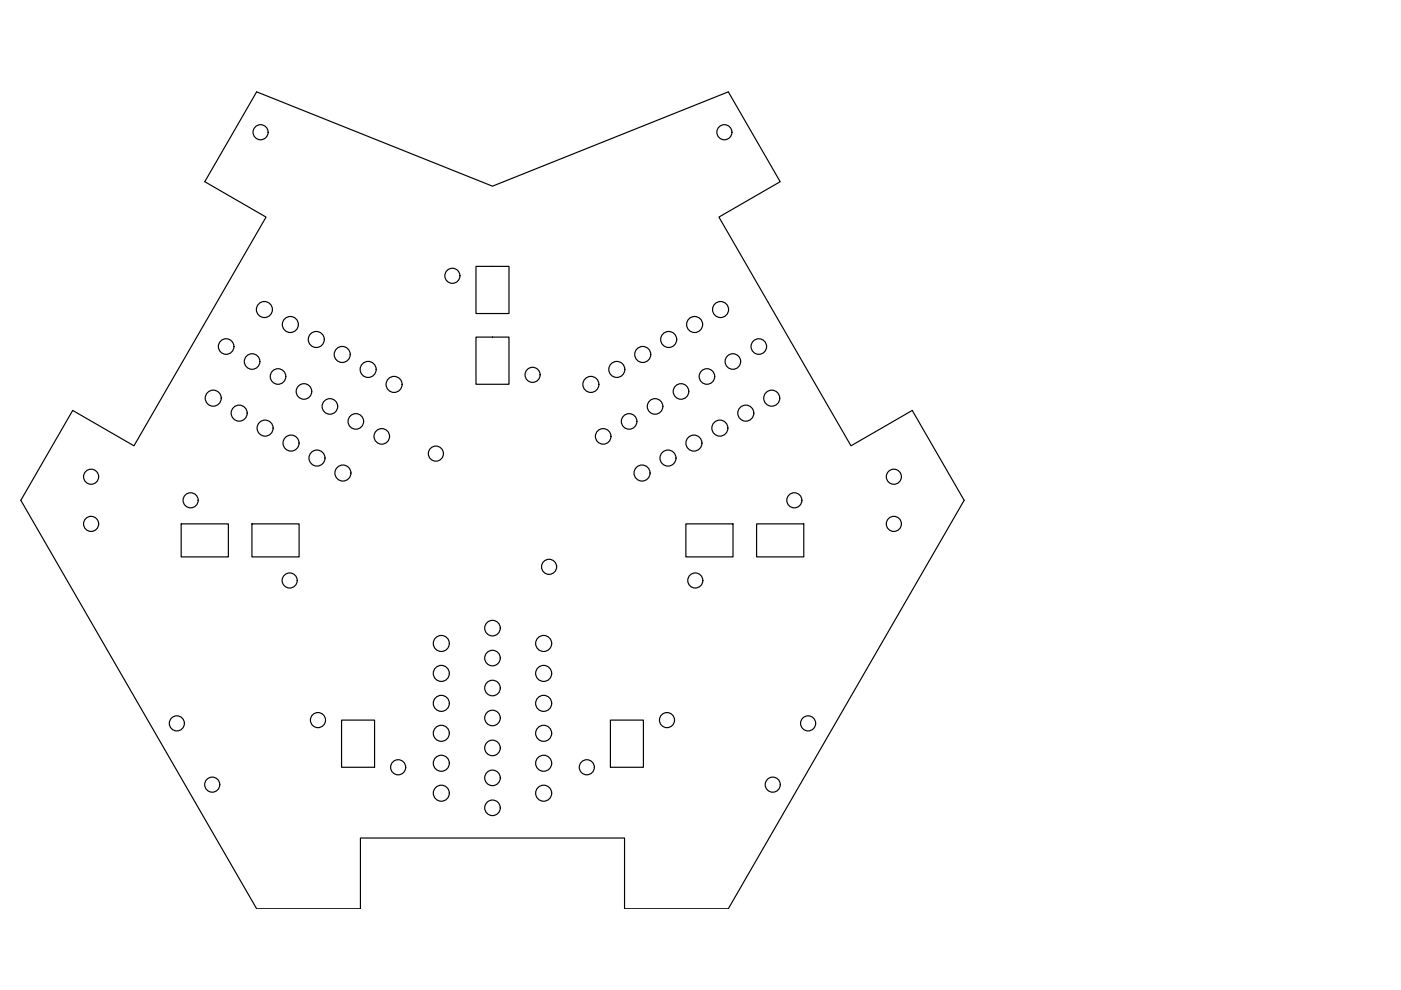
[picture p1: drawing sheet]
<svg xmlns="http://www.w3.org/2000/svg" width="297mm" height="210mm" viewBox="0 0 297 210" stroke-linecap="round" stroke-linejoin="round" font-family="sans-serif">
<!-- layer: 0 -->
<g fill="none" stroke="#000" stroke-width=".25">
<path d="M54.4 19.5l50 20 50-20 11 19-13 7.5 28 48.5 13-7.5 11 19.1-50 86.6h-22v-15h-56v15h-22l-50-86.6 11-19.1 13 7.5 28-48.5-13-7.5zM100.9 56.5h7v10h-7zM100.9 71.5h7v10h-7zM38.4 111.1h10v7h-10zM53.4 111.1h10v7h-10zM145.4 111.1h10v7h-10zM160.4 111.1h10v7h-10zM72.4 152.7h7v10h-7zM129.4 152.7h7v10h-7z"/>
<circle cx="55.2" cy="28" r="1.6"/>
<circle cx="153.6" cy="28" r="1.6"/>
<circle cx="95.9" cy="58.5" r="1.6"/>
<circle cx="47.9" cy="73.5" r="1.65"/>
<circle cx="53.4" cy="76.6" r="1.65"/>
<circle cx="56.1" cy="65.6" r="1.7"/>
<circle cx="58.9" cy="79.8" r="1.65"/>
<circle cx="61.6" cy="68.8" r="1.7"/>
<circle cx="67.1" cy="72" r="1.7"/>
<circle cx="72.6" cy="75.2" r="1.7"/>
<circle cx="78.1" cy="78.3" r="1.7"/>
<circle cx="112.9" cy="79.5" r="1.6"/>
<circle cx="130.8" cy="78.3" r="1.7"/>
<circle cx="136.3" cy="75.2" r="1.7"/>
<circle cx="141.8" cy="72" r="1.7"/>
<circle cx="147.3" cy="68.8" r="1.7"/>
<circle cx="149.9" cy="79.8" r="1.65"/>
<circle cx="152.8" cy="65.6" r="1.7"/>
<circle cx="155.4" cy="76.6" r="1.65"/>
<circle cx="160.9" cy="73.5" r="1.65"/>
<circle cx="45.2" cy="84.4" r="1.7"/>
<circle cx="50.7" cy="87.6" r="1.7"/>
<circle cx="56.2" cy="90.8" r="1.7"/>
<circle cx="61.7" cy="93.9" r="1.7"/>
<circle cx="64.4" cy="83" r="1.65"/>
<circle cx="67.2" cy="97.1" r="1.7"/>
<circle cx="69.9" cy="86.2" r="1.65"/>
<circle cx="75.4" cy="89.3" r="1.65"/>
<circle cx="80.9" cy="92.5" r="1.65"/>
<circle cx="83.6" cy="81.5" r="1.7"/>
<circle cx="92.4" cy="96.2" r="1.6"/>
<circle cx="125.3" cy="81.5" r="1.7"/>
<circle cx="127.9" cy="92.5" r="1.65"/>
<circle cx="133.4" cy="89.3" r="1.65"/>
<circle cx="138.9" cy="86.2" r="1.65"/>
<circle cx="141.6" cy="97.1" r="1.7"/>
<circle cx="144.4" cy="83" r="1.65"/>
<circle cx="147.1" cy="93.9" r="1.7"/>
<circle cx="152.6" cy="90.8" r="1.7"/>
<circle cx="158.1" cy="87.6" r="1.7"/>
<circle cx="163.6" cy="84.4" r="1.7"/>
<circle cx="19.3" cy="111.1" r="1.6"/>
<circle cx="19.3" cy="101.1" r="1.6"/>
<circle cx="40.4" cy="106.1" r="1.6"/>
<circle cx="72.7" cy="100.3" r="1.7"/>
<circle cx="136.1" cy="100.3" r="1.7"/>
<circle cx="168.4" cy="106.1" r="1.6"/>
<circle cx="189.5" cy="101.1" r="1.6"/>
<circle cx="189.5" cy="111.1" r="1.6"/>
<circle cx="61.4" cy="123.1" r="1.6"/>
<circle cx="93.6" cy="136.4" r="1.7"/>
<circle cx="104.4" cy="139.5" r="1.65"/>
<circle cx="104.4" cy="133.2" r="1.65"/>
<circle cx="115.3" cy="136.4" r="1.7"/>
<circle cx="116.4" cy="120.2" r="1.6"/>
<circle cx="147.4" cy="123.1" r="1.6"/>
<circle cx="37.5" cy="153.4" r="1.6"/>
<circle cx="67.4" cy="152.7" r="1.6"/>
<circle cx="93.6" cy="149.1" r="1.7"/>
<circle cx="93.6" cy="155.5" r="1.7"/>
<circle cx="93.6" cy="142.8" r="1.7"/>
<circle cx="104.4" cy="158.6" r="1.65"/>
<circle cx="104.4" cy="152.2" r="1.65"/>
<circle cx="104.4" cy="145.9" r="1.65"/>
<circle cx="115.3" cy="149.1" r="1.7"/>
<circle cx="115.3" cy="155.5" r="1.7"/>
<circle cx="115.3" cy="142.8" r="1.7"/>
<circle cx="141.4" cy="152.7" r="1.6"/>
<circle cx="171.3" cy="153.4" r="1.6"/>
<circle cx="45" cy="166.4" r="1.6"/>
<circle cx="84.4" cy="162.7" r="1.6"/>
<circle cx="93.6" cy="161.8" r="1.7"/>
<circle cx="93.6" cy="168.2" r="1.7"/>
<circle cx="104.4" cy="171.3" r="1.65"/>
<circle cx="104.4" cy="164.9" r="1.65"/>
<circle cx="115.3" cy="161.8" r="1.7"/>
<circle cx="115.3" cy="168.2" r="1.7"/>
<circle cx="124.4" cy="162.7" r="1.6"/>
<circle cx="163.8" cy="166.4" r="1.6"/>
</g>
</svg>
